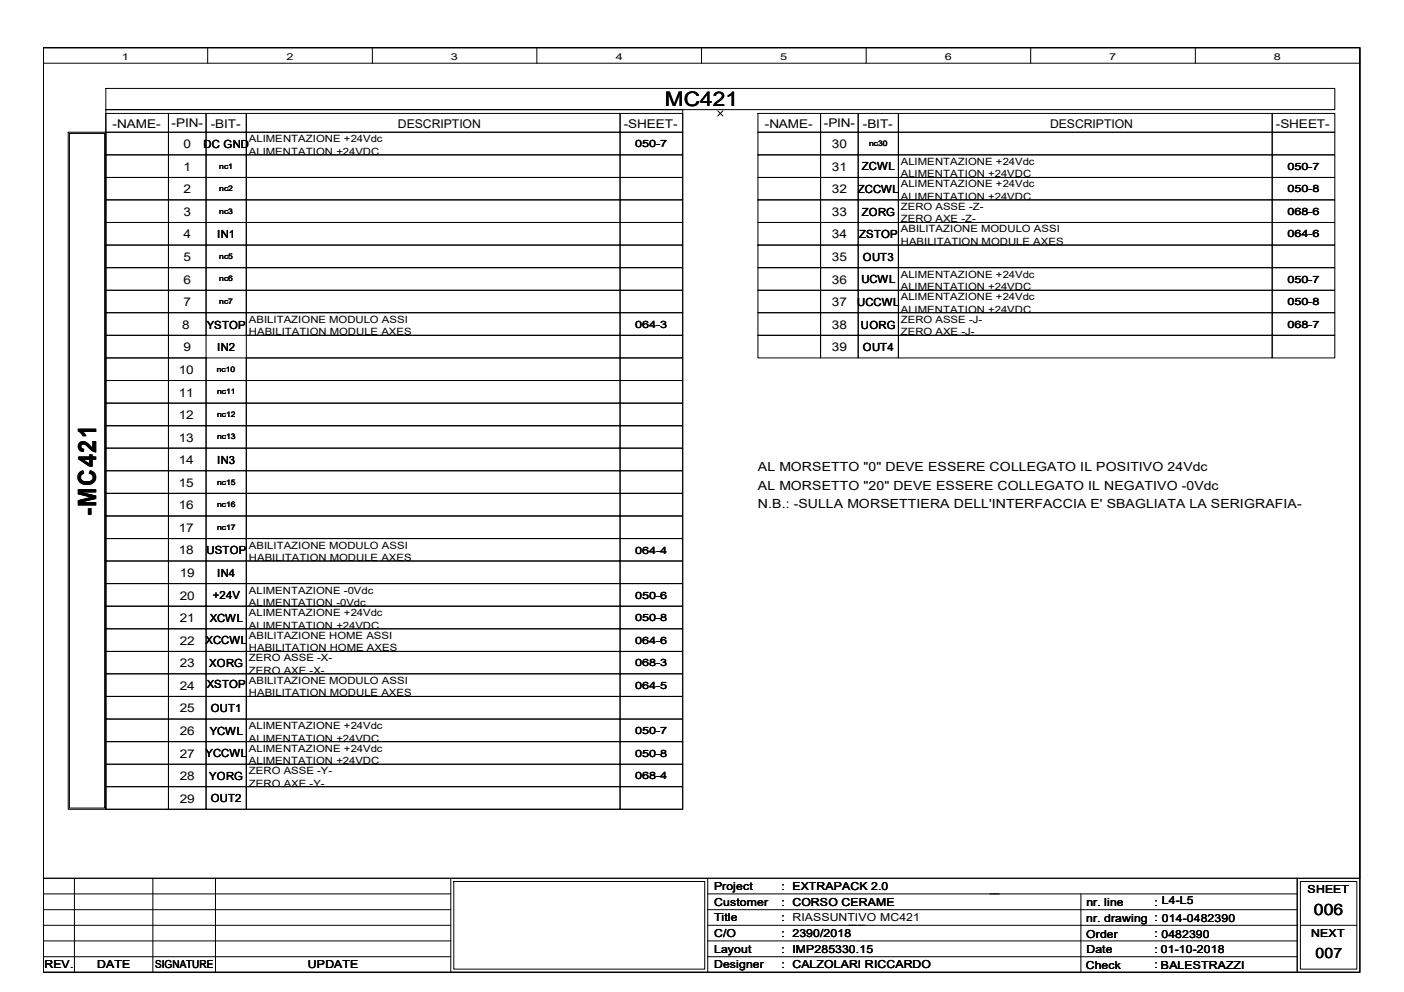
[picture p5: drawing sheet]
<svg xmlns="http://www.w3.org/2000/svg" width="297mm" height="210mm" viewBox="0 0 297 210" stroke-linecap="round" stroke-linejoin="round" font-family="sans-serif">
<defs><g id="words">
<text font-size="5.3" x="20.3" y="109.3" transform="rotate(-90 20.3 109.3)">-MC421</text>
<text font-size="4.2" x="140.7" y="22.4">MC421</text>
<text font-size="3.3" x="278" y="193.5">006</text>
<text font-size="3" x="278.3" y="202.6">007</text>
<g font-size="2.7">
<text x="160.4" y="99.6">AL MORSETTO &quot;0&quot; DEVE ESSERE COLLEGATO IL POSITIVO 24Vdc</text>
<text x="160.4" y="103.6">AL MORSETTO &quot;20&quot; DEVE ESSERE COLLEGATO IL NEGATIVO -0Vdc</text>
<text x="160.4" y="107.6">N.B.: -SULLA MORSETTIERA DELL'INTERFACCIA E' SBAGLIATA LA SERIGRAFIA-</text>
</g>
<g font-size="2.5">
<text x="23.8" y="27">-NAME-</text>
<text x="36.3" y="27">-PIN-</text>
<text x="44.6" y="27">-BIT-</text>
<text x="84.2" y="27">DESCRIPTION</text>
<text x="131.9" y="27">-SHEET-</text>
<text x="161.8" y="27">-NAME-</text>
<text x="174.3" y="27">-PIN-</text>
<text x="182.5" y="27">-BIT-</text>
<text x="222.2" y="27">DESCRIPTION</text>
<text x="269.9" y="27">-SHEET-</text>
<text x="38.8" y="31.4">0</text>
<text x="176" y="31.4">30</text>
<text x="38.8" y="36.2">1</text>
<text x="38.8" y="40.9">2</text>
<text x="176" y="36.2">31</text>
<text x="176" y="40.9">32</text>
<text x="38.8" y="45.7">3</text>
<text x="176" y="45.7">33</text>
<text x="38.8" y="50.5">4</text>
<text x="176" y="50.5">34</text>
<text x="38.8" y="55.2">5</text>
<text x="176" y="55.2">35</text>
<text x="38.8" y="64.8">7</text>
<text x="38.8" y="60">6</text>
<text x="176" y="60">36</text>
<text x="176" y="64.8">37</text>
<text x="38.6" y="69.6">8</text>
<text x="176" y="69.6">38</text>
<text x="38.8" y="74.3">9</text>
<text x="176" y="74.3">39</text>
<text x="37.8" y="79.1">10</text>
<text x="37.8" y="83.9">11</text>
<text x="37.8" y="88.7">12</text>
<text x="37.8" y="93.4">13</text>
<text x="37.8" y="98.2">14</text>
<text x="37.8" y="103">15</text>
<text x="37.8" y="107.8">16</text>
<text x="37.8" y="112.6">17</text>
<text x="37.8" y="117.3">18</text>
<text x="38.1" y="122.1">19</text>
<text x="38.1" y="131.7">21</text>
<text x="38.1" y="126.9">20</text>
<text x="38.1" y="136.4">22</text>
<text x="38.1" y="141.2">23</text>
<text x="38.1" y="146">24</text>
<text x="38.1" y="150.7">25</text>
<text x="38.1" y="155.5">26</text>
<text x="38.1" y="160.3">27</text>
<text x="38.1" y="165.1">28</text>
<text x="38.1" y="169.8">29</text>
</g>
<g font-size="2.4">
<text x="43" y="31.3">DC GND</text>
<text x="181.5" y="40.9">ZCCWL</text>
<text x="182.4" y="36.1">ZCWL</text>
<text x="182.3" y="45.6">ZORG</text>
<text x="46" y="50.4">IN1</text>
<text x="181.8" y="50.4">ZSTOP</text>
<text x="182.2" y="59.9">UCWL</text>
<text x="182.6" y="55.2">OUT3</text>
<text x="181.4" y="64.7">UCCWL</text>
<text x="43.7" y="69.5">YSTOP</text>
<text x="182.2" y="69.5">UORG</text>
<text x="46" y="74.3">IN2</text>
<text x="182.6" y="74.3">OUT4</text>
<text x="46" y="98.2">IN3</text>
<text x="43.7" y="117.3">USTOP</text>
<text x="46" y="122">IN4</text>
<text x="44.4" y="131.6">XCWL</text>
<text x="45" y="126.8">+24V</text>
<text x="43.5" y="136.4">XCCWL</text>
<text x="44.3" y="141.1">XORG</text>
<text x="43.7" y="145.6">XSTOP</text>
<text x="44.4" y="155.4">YCWL</text>
<text x="44.6" y="150.7">OUT1</text>
<text x="43.5" y="160.2">YCCWL</text>
<text x="44.3" y="165">YORG</text>
<text x="44.6" y="169.8">OUT2</text>
</g>
<g font-size="2.3">
<text x="151.1" y="188.3">Project</text>
<text x="151.1" y="191.7">Customer</text>
<text x="165.4" y="188.3">: EXTRAPACK 2.0</text>
<text x="165.4" y="191.6">: CORSO CERAME</text>
<text x="229.9" y="191.6">nr. line</text>
<text x="244.3" y="191.6">: L4-L5</text>
<text x="276.6" y="188.9">SHEET</text>
<text x="151.1" y="194.9">Title</text>
<text x="165.4" y="194.9">: RIASSUNTIVO MC421</text>
<text x="229.8" y="195">nr. drawing : 014-0482390</text>
<text x="151.1" y="198.3">C/O</text>
<text x="151.1" y="201.6">Layout</text>
<text x="165.4" y="198.3">: 2390/2018</text>
<text x="165.4" y="201.6">: IMP285330.15</text>
<text x="229.8" y="198.5">Order</text>
<text x="229.9" y="201.5">Date</text>
<text x="244.3" y="198.3">: 0482390</text>
<text x="244.3" y="201.6">: 01-10-2018</text>
<text x="277.4" y="198.2">NEXT</text>
<text x="9.4" y="204.9">REV.</text>
<text x="20.5" y="204.9">DATE</text>
<text x="32.8" y="204.9">SIGNATURE</text>
<text x="65.1" y="204.9">UPDATE</text>
<text x="151.1" y="204.9">Designer</text>
<text x="165.4" y="204.9">: CALZOLARI RICCARDO</text>
<text x="229.7" y="204.9">Check</text>
<text x="244.3" y="204.9">: BALESTRAZZI</text>
<text x="245.6" y="204.9">BALESTRAZZI</text>
</g>
<g font-size="2.1">
<text x="52.7" y="30.1">ALIMENTAZIONE +24Vdc</text>
<text x="52.7" y="32.8">ALIMENTATION +24VDC</text>
<text x="134.4" y="31.2">050-7</text>
<text x="190.6" y="34.9">ALIMENTAZIONE +24Vdc</text>
<text x="272.4" y="35.9">050-7</text>
<text x="190.6" y="37.5">ALIMENTATION +24VDC</text>
<text x="190.6" y="39.7">ALIMENTAZIONE +24Vdc</text>
<text x="272.4" y="40.7">050-8</text>
<text x="190.6" y="42.3">ALIMENTATION +24VDC</text>
<text x="190.6" y="44.4">ZERO ASSE -Z-</text>
<text x="190.6" y="47.1">ZERO AXE -Z-</text>
<text x="272.4" y="45.5">068-6</text>
<text x="190.6" y="49.2">ABILITAZIONE MODULO ASSI</text>
<text x="190.6" y="51.9">HABILITATION MODULE AXES</text>
<text x="272.4" y="50.2">064-6</text>
<text x="190.6" y="58.8">ALIMENTAZIONE +24Vdc</text>
<text x="272.4" y="59.8">050-7</text>
<text x="190.6" y="61.4">ALIMENTATION +24VDC</text>
<text x="190.6" y="63.5">ALIMENTAZIONE +24Vdc</text>
<text x="272.4" y="64.6">050-8</text>
<text x="52.7" y="68.3">ABILITAZIONE MODULO ASSI</text>
<text x="52.7" y="71">HABILITATION MODULE AXES</text>
<text x="134.4" y="69.4">064-3</text>
<text x="190.6" y="66.2">ALIMENTATION +24VDC</text>
<text x="190.6" y="68.3">ZERO ASSE -J-</text>
<text x="190.6" y="71">ZERO AXE -J-</text>
<text x="272.4" y="69.4">068-7</text>
<text x="52.7" y="116.1">ABILITAZIONE MODULO ASSI</text>
<text x="52.7" y="118.7">HABILITATION MODULE AXES</text>
<text x="134.4" y="117.1">064-4</text>
<text x="52.7" y="125.6">ALIMENTAZIONE -0Vdc</text>
<text x="52.7" y="128.3">ALIMENTATION -0Vdc</text>
<text x="52.7" y="130.4">ALIMENTAZIONE +24Vdc</text>
<text x="134.4" y="126.7">050-6</text>
<text x="134.4" y="131.4">050-8</text>
<text x="52.7" y="133.1">ALIMENTATION +24VDC</text>
<text x="52.7" y="135.2">ABILITAZIONE HOME ASSI</text>
<text x="52.7" y="137.8">HABILITATION HOME AXES</text>
<text x="134.4" y="136.2">064-6</text>
<text x="52.7" y="140">ZERO ASSE -X-</text>
<text x="52.7" y="142.6">ZERO AXE -X-</text>
<text x="134.4" y="141">068-3</text>
<text x="52.7" y="144.7">ABILITAZIONE MODULO ASSI</text>
<text x="52.7" y="147.4">HABILITATION MODULE AXES</text>
<text x="134.4" y="145.8">064-5</text>
<text x="52.7" y="154.3">ALIMENTAZIONE +24Vdc</text>
<text x="134.4" y="155.3">050-7</text>
<text x="52.7" y="156.9">ALIMENTATION +24VDC</text>
<text x="52.7" y="159">ALIMENTAZIONE +24Vdc</text>
<text x="52.7" y="161.7">ALIMENTATION +24VDC</text>
<text x="134.4" y="160.1">050-8</text>
<text x="52.7" y="163.8">ZERO ASSE -Y-</text>
<text x="52.7" y="166.5">ZERO AXE -Y-</text>
<text x="134.4" y="164.9">068-4</text>
</g>
<g font-size="2">
<text x="25.8" y="12.7">1</text>
<text x="60.6" y="12.7">2</text>
<text x="95.4" y="12.7">3</text>
<text x="130.3" y="12.7">4</text>
<text x="165.1" y="12.7">5</text>
<text x="199.9" y="12.7">6</text>
<text x="234.7" y="12.7">7</text>
<text x="269.5" y="12.7">8</text>
</g>
<g font-size="1.6">
<text x="46.4" y="35.7">nc1</text>
<text x="183.9" y="30.9">nc30</text>
<text x="46.4" y="40.5">nc2</text>
<text x="46.4" y="45.2">nc3</text>
<text x="46.4" y="54.8">nc5</text>
<text x="46.4" y="59.6">nc6</text>
<text x="46.4" y="64.3">nc7</text>
<text x="45.9" y="78.7">nc10</text>
<text x="45.9" y="83.4">nc11</text>
<text x="45.9" y="88.2">nc12</text>
<text x="45.9" y="93">nc13</text>
<text x="45.9" y="102.5">nc15</text>
<text x="45.9" y="107.3">nc16</text>
<text x="45.9" y="112.1">nc17</text>
</g>
</g></defs>
<path d="M9.1 10.1h278.6v195.6h-278.6zM274.4 185.8v19.9" fill="none" stroke="#000" stroke-width=".3"/>
<g fill="none" stroke="#000" stroke-width=".21">
<path d="M9.1 10.1h278.6v195.6h-278.6zM9.1 10.1h278.6v175.7h-278.6zM9.1 13.4h278.6M43.9 10.1v3.3M78.8 10.1v3.3M113.6 10.1v3.3M148.4 10.1v3.3M183.3 10.1v3.3M218.1 10.1v3.3M252.9 10.1v3.3M9.1 185.8h278.6M9.1 195.8h86.3"/>
<path d="M9.1 199.1h86.3M9.1 192.5h86.3M9.1 189.1h86.3M15.7 185.8v19.9M32.3 185.8v19.9M45.6 185.8v19.9M95.4 185.8v19.9M96 186.5h53.1v18.6h-53.1zM149.7 185.8v19.9M149.7 195.8h124.7M149.7 199.1h124.7M149.7 192.5h124.7"/>
<path d="M149.7 189.1h124.7M228.7 189.1v16.6M275.1 186.5h12v18.6h-12zM275.1 195.8h12M9.1 202.4h86.3M149.7 202.4h124.7"/>
</g>
<g fill="#fff">
<path d="M159.8 97.2h96.2v3h-96.2z" fill-rule="evenodd"/>
<path d="M159.8 101.2h98.6v2.9h-98.6z" fill-rule="evenodd"/>
<path d="M159.8 105.2h116.1v2.9h-116.1z" fill-rule="evenodd"/>
<path d="M159.8 97.2h96.2v3h-96.2z" fill-rule="evenodd"/>
<path d="M159.8 101.2h98.6v2.9h-98.6z" fill-rule="evenodd"/>
<path d="M159.8 105.2h116.1v2.9h-116.1z" fill-rule="evenodd"/>
<path d="M159.8 97.2h96.2v3h-96.2z" fill-rule="evenodd"/>
<path d="M159.8 101.2h98.6v2.9h-98.6z" fill-rule="evenodd"/>
<path d="M159.8 105.2h116.1v2.9h-116.1z" fill-rule="evenodd"/>
</g>
<g fill="none" stroke="#000" stroke-width=".21">
<path d="M22.4 18.7h260v4.5h-260zM14.4 28h8v143.2h-8zM14.7 28.2h7.4v142.8h-7.4zM22.4 24h13.2v4h-13.2zM22.4 28h13.2v4.8h-13.2zM22.4 32.8h13.2v4.7h-13.2zM22.4 37.5h13.2v4.8h-13.2zM22.4 23.2h122v148h-122zM35.6 24h8v4h-8zM35.6 28h8v4.8h-8zM35.6 32.8h8v4.7h-8zM35.6 37.5h8v4.8h-8z"/>
<path d="M43.6 28h8.5v4.8h-8.5zM43.6 24h8.5v4h-8.5zM43.6 32.8h8.5v4.7h-8.5zM43.6 37.5h8.5v4.8h-8.5zM52.1 24h79.1v4h-79.1zM52.1 28h79.1v4.8h-79.1zM52.1 37.5h79.1v4.8h-79.1zM52.1 32.8h79.1v4.7h-79.1zM131.2 24h13.2v4h-13.2zM131.2 28h13.2v4.8h-13.2zM131.2 32.8h13.2v4.7h-13.2zM131.2 37.5h13.2v4.8h-13.2z"/>
<path d="M151.8 23.5l1.1 1.1M152.9 23.5l-1.1 1.1M160.4 28h13.2v4.8h-13.2zM160.4 32.8h13.2v4.7h-13.2zM160.4 37.5h13.2v4.8h-13.2zM160.4 24h13.2v4h-13.2zM173.6 28h8v4.8h-8zM173.6 32.8h8v4.7h-8zM173.6 37.5h8v4.8h-8zM173.6 24h8v4h-8zM181.6 28h8.5v4.8h-8.5zM181.6 24h8.5v4h-8.5z"/>
<path d="M181.6 32.8h8.5v4.7h-8.5zM181.6 37.5h8.5v4.8h-8.5zM190.1 28h79.1v4.8h-79.1zM190.1 24h79.1v4h-79.1zM190.1 32.8h79.1v4.7h-79.1zM190.1 37.5h79.1v4.8h-79.1zM269.2 28h13.2v4.8h-13.2zM269.2 24h13.2v4h-13.2zM269.2 32.8h13.2v4.7h-13.2zM269.2 37.5h13.2v4.8h-13.2zM22.4 51.9h13.2v4.7h-13.2zM22.4 56.6h13.2v4.8h-13.2z"/>
<path d="M22.4 47.1h13.2v4.8h-13.2zM22.4 42.3h13.2v4.8h-13.2zM35.6 42.3h8v4.8h-8zM35.6 47.1h8v4.8h-8zM35.6 51.9h8v4.7h-8zM35.6 56.6h8v4.8h-8zM43.6 42.3h8.5v4.8h-8.5zM43.6 47.1h8.5v4.8h-8.5zM43.6 51.9h8.5v4.7h-8.5zM43.6 56.6h8.5v4.8h-8.5zM52.1 42.3h79.1v4.8h-79.1zM52.1 47.1h79.1v4.8h-79.1z"/>
<path d="M52.1 51.9h79.1v4.7h-79.1zM52.1 56.6h79.1v4.8h-79.1zM131.2 42.3h13.2v4.8h-13.2zM131.2 47.1h13.2v4.8h-13.2zM131.2 51.9h13.2v4.7h-13.2zM131.2 56.6h13.2v4.8h-13.2zM160.4 42.3h13.2v4.8h-13.2zM160.4 47.1h13.2v4.8h-13.2zM160.4 51.9h13.2v4.7h-13.2zM160.4 56.6h13.2v4.8h-13.2zM173.6 42.3h8v4.8h-8zM173.6 47.1h8v4.8h-8z"/>
<path d="M173.6 51.9h8v4.7h-8zM173.6 56.6h8v4.8h-8zM181.6 42.3h8.5v4.8h-8.5zM181.6 47.1h8.5v4.8h-8.5zM181.6 51.9h8.5v4.7h-8.5zM181.6 56.6h8.5v4.8h-8.5zM190.1 42.3h79.1v4.8h-79.1zM190.1 47.1h79.1v4.8h-79.1zM190.1 51.9h79.1v4.7h-79.1zM190.1 56.6h79.1v4.8h-79.1zM269.2 42.3h13.2v4.8h-13.2zM269.2 47.1h13.2v4.8h-13.2z"/>
<path d="M269.2 51.9h13.2v4.7h-13.2zM269.2 56.6h13.2v4.8h-13.2zM22.4 71h13.2v4.7h-13.2zM22.4 66.2h13.2v4.8h-13.2zM22.4 61.4h13.2v4.8h-13.2zM22.4 75.7h13.2v4.8h-13.2zM35.6 61.4h8v4.8h-8zM35.6 66.2h8v4.8h-8zM35.6 71h8v4.7h-8zM35.6 75.7h8v4.8h-8zM43.6 61.4h8.5v4.8h-8.5zM43.6 75.7h8.5v4.8h-8.5z"/>
<path d="M43.6 66.2h8.5v4.8h-8.5zM52.1 61.4h79.1v4.8h-79.1zM52.1 66.2h79.1v4.8h-79.1zM52.1 71h79.1v4.7h-79.1zM52.1 75.7h79.1v4.8h-79.1zM131.2 61.4h13.2v4.8h-13.2zM131.2 66.2h13.2v4.8h-13.2zM131.2 71h13.2v4.7h-13.2zM131.2 75.7h13.2v4.8h-13.2zM160.4 71h13.2v4.7h-13.2zM160.4 66.2h13.2v4.8h-13.2zM160.4 61.4h13.2v4.8h-13.2z"/>
<path d="M173.6 71h8v4.7h-8zM173.6 66.2h8v4.8h-8zM173.6 61.4h8v4.8h-8zM181.6 61.4h8.5v4.8h-8.5zM181.6 66.2h8.5v4.8h-8.5zM181.6 71h8.5v4.7h-8.5zM190.1 61.4h79.1v4.8h-79.1zM190.1 66.2h79.1v4.8h-79.1zM190.1 71h79.1v4.7h-79.1zM269.2 61.4h13.2v4.8h-13.2zM269.2 66.2h13.2v4.8h-13.2zM269.2 71h13.2v4.7h-13.2z"/>
<path d="M22.4 80.5h13.2v4.8h-13.2zM22.4 85.3h13.2v4.8h-13.2zM22.4 90.1h13.2v4.7h-13.2zM22.4 94.8h13.2v4.8h-13.2zM22.4 99.6h13.2v4.8h-13.2zM35.6 80.5h8v4.8h-8zM35.6 85.3h8v4.8h-8zM35.6 90.1h8v4.7h-8zM35.6 94.8h8v4.8h-8zM35.6 99.6h8v4.8h-8zM43.6 80.5h8.5v4.8h-8.5zM43.6 85.3h8.5v4.8h-8.5z"/>
<path d="M43.6 90.1h8.5v4.7h-8.5zM43.6 94.8h8.5v4.8h-8.5zM43.6 99.6h8.5v4.8h-8.5zM52.1 80.5h79.1v4.8h-79.1zM52.1 85.3h79.1v4.8h-79.1zM52.1 99.6h79.1v4.8h-79.1zM52.1 94.8h79.1v4.8h-79.1zM52.1 90.1h79.1v4.7h-79.1zM131.2 80.5h13.2v4.8h-13.2zM131.2 85.3h13.2v4.8h-13.2zM131.2 90.1h13.2v4.7h-13.2zM131.2 94.8h13.2v4.8h-13.2z"/>
<path d="M131.2 99.6h13.2v4.8h-13.2zM22.4 118.7h13.2v4.8h-13.2zM22.4 114h13.2v4.7h-13.2zM22.4 109.2h13.2v4.8h-13.2zM22.4 104.4h13.2v4.8h-13.2zM35.6 118.7h8v4.8h-8zM35.6 114h8v4.7h-8zM35.6 109.2h8v4.8h-8zM35.6 104.4h8v4.8h-8zM43.6 104.4h8.5v4.8h-8.5zM43.6 109.2h8.5v4.8h-8.5zM43.6 114h8.5v4.7h-8.5z"/>
<path d="M43.6 118.7h8.5v4.8h-8.5zM52.1 114h79.1v4.7h-79.1zM52.1 109.2h79.1v4.8h-79.1zM52.1 104.4h79.1v4.8h-79.1zM52.1 118.7h79.1v4.8h-79.1zM131.2 118.7h13.2v4.8h-13.2zM131.2 114h13.2v4.7h-13.2zM131.2 109.2h13.2v4.8h-13.2zM131.2 104.4h13.2v4.8h-13.2zM22.4 137.8h13.2v4.8h-13.2zM22.4 133.1h13.2v4.7h-13.2zM22.4 128.3h13.2v4.8h-13.2z"/>
<path d="M22.4 123.5h13.2v4.8h-13.2zM35.6 137.8h8v4.8h-8zM35.6 133.1h8v4.7h-8zM35.6 128.3h8v4.8h-8zM35.6 123.5h8v4.8h-8zM43.6 137.8h8.5v4.8h-8.5zM43.6 133.1h8.5v4.7h-8.5zM43.6 128.3h8.5v4.8h-8.5zM43.6 123.5h8.5v4.8h-8.5zM52.1 128.3h79.1v4.8h-79.1zM52.1 123.5h79.1v4.8h-79.1zM52.1 137.8h79.1v4.8h-79.1z"/>
<path d="M52.1 133.1h79.1v4.7h-79.1zM131.2 128.3h13.2v4.8h-13.2zM131.2 123.5h13.2v4.8h-13.2zM131.2 137.8h13.2v4.8h-13.2zM131.2 133.1h13.2v4.7h-13.2zM22.4 142.6h13.2v4.8h-13.2zM22.4 156.9h13.2v4.8h-13.2zM22.4 152.1h13.2v4.8h-13.2zM22.4 147.4h13.2v4.7h-13.2zM35.6 142.6h8v4.8h-8zM35.6 156.9h8v4.8h-8zM35.6 152.1h8v4.8h-8z"/>
<path d="M35.6 147.4h8v4.7h-8zM43.6 156.9h8.5v4.8h-8.5zM43.6 152.1h8.5v4.8h-8.5zM43.6 147.4h8.5v4.7h-8.5zM43.6 142.6h8.5v4.8h-8.5zM52.1 142.6h79.1v4.8h-79.1zM52.1 156.9h79.1v4.8h-79.1zM52.1 152.1h79.1v4.8h-79.1zM52.1 147.4h79.1v4.7h-79.1zM131.2 156.9h13.2v4.8h-13.2zM131.2 152.1h13.2v4.8h-13.2zM131.2 147.4h13.2v4.7h-13.2z"/>
<path d="M131.2 142.6h13.2v4.8h-13.2zM22.4 166.5h13.2v4.7h-13.2zM22.4 161.7h13.2v4.8h-13.2zM35.6 166.5h8v4.7h-8zM35.6 161.7h8v4.8h-8zM43.6 161.7h8.5v4.8h-8.5zM43.6 166.5h8.5v4.7h-8.5zM52.1 166.5h79.1v4.7h-79.1zM52.1 161.7h79.1v4.8h-79.1zM131.2 166.5h13.2v4.7h-13.2zM131.2 161.7h13.2v4.8h-13.2z"/>
</g>
<use href="#words"/>
</svg>
